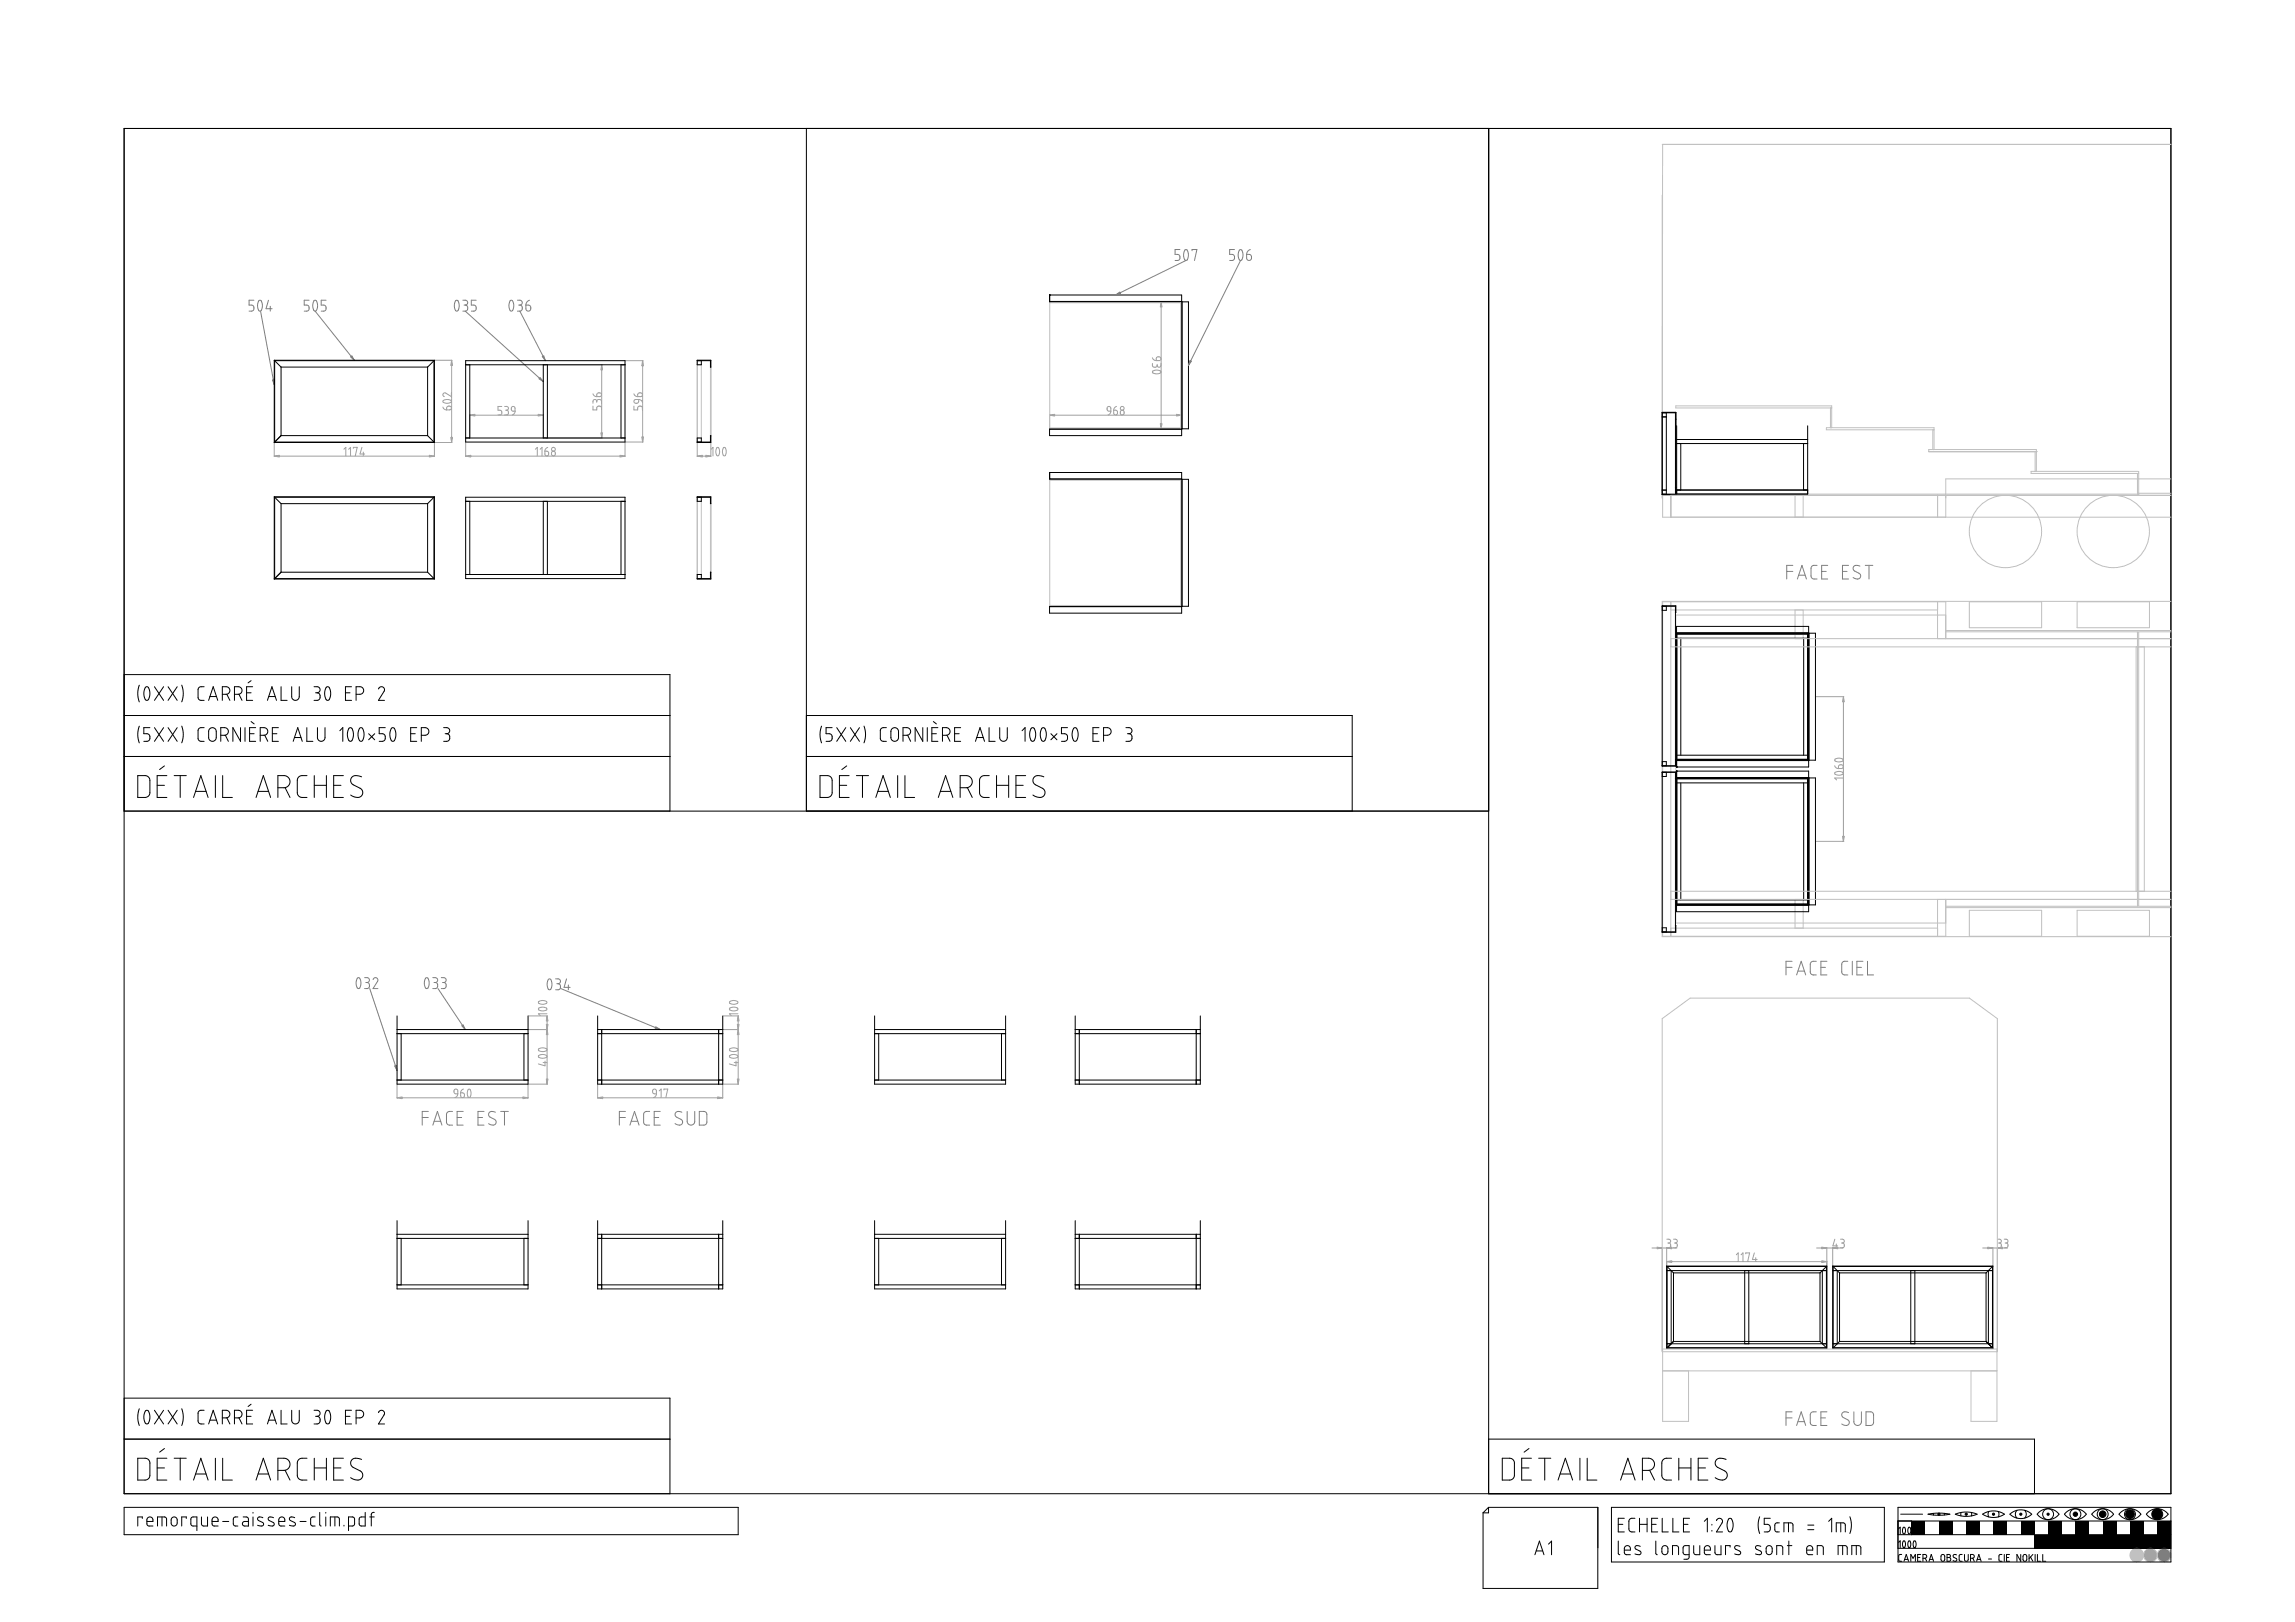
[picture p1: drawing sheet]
<svg xmlns="http://www.w3.org/2000/svg" width="841mm" height="594mm" viewBox="0 0 841 594" stroke-linecap="round" stroke-linejoin="round" font-family="sans-serif">
<g fill="none" stroke="#000" stroke-width=".37">
<path d="M45.5 47.1h750v500h-750zM295.5 47.1v250M545.5 47.1v500M384.6 108.1h.1M384.6 110.6h.1M384.6 108.1h48.4v51.5h-48.4v-2.5h50.9v-46.5h-50.9zM384.6 110.4h48.4M433.2 110.6v46.5M100.5 132h58.7M100.5 132l2.5 2.5M100.5 132v30.1M100.6 132.1h58.4v29.8h-58.4z"/>
<path d="M103 134.5v25.1M103 134.5h53.7M156.7 134.5v25.1M159.2 132l-2.5 2.5M159.2 132v30.1M170.6 132.1h58.4v29.8h-58.4zM170.6 133.6h58.4M172.1 133.6v26.8M199.1 133.6v26.8M200.6 133.6v26.8M227.6 133.6v26.8M255.5 132.1h4.8l.2 2.4v-2.5h-5v1.6h1.5v-1.5"/>
<path d="M103 159.6l-2.5 2.5M103 159.6h53.7M156.7 159.6l2.5 2.5M384.6 157.2h48.4M609.1 151h5v30.1h-5zM609.1 151.2h4.9v29.8h-4.9M609.1 152.7h1.5M610.6 151.2v29.8M614 153.5h.1M614.4 156v25h48v-25M100.5 162.1h58.7M170.6 160.4h58.4"/>
<path d="M255.5 161.9h4.8l.2-2.3v2.5h-5v-1.7h1.5v1.5M384.6 173.1h.1M384.6 175.6h.1M384.6 173.1h48.4v51.5h-48.4v-2.5h50.9v-46.5h-50.9zM384.6 175.4h48.4M433.2 175.6v46.5M609.1 179.5h1.5M614 178.6h.1M614.4 179.5h48M614.4 161h48M614.4 162.5h48M615.9 162.5v17"/>
<path d="M660.9 162.5v17M100.5 182v30.1M100.5 182h58.7M100.5 182l2.5 2.5M100.6 182.1h58.4v29.8h-58.4zM103 184.5v25.1M103 184.5h53.7M156.7 184.5v25.1M159.2 182v30.1M159.2 182l-2.5 2.5M170.6 182.1h58.4v29.8h-58.4zM170.6 183.6h58.4"/>
<path d="M172.1 183.6v26.8M199.1 183.6v26.8M200.6 183.6v26.8M227.6 183.6v26.8M255.5 182.1h4.8l.2 2.4v-2.5h-5v1.6h1.5v-1.5M100.5 212.1h58.7M103 209.6l-2.5 2.5M103 209.6h53.7M156.7 209.6l2.5 2.5M170.6 210.4h58.4M255.5 211.9h4.8l.2-2.3v2.5h-5v-1.7h1.5v1.5M384.6 222.2h48.4"/>
<path d="M609.1 222h4.9v58.5h-4.9M610.6 222v1.5h-1.5M614 224.4l.1-2.5h-5v58.7h5l-.1-2.5M614.4 229.4h48.4v51.5h-48.4v-2.5h50.9v-46.5h-50.9zM614.4 232.2h48.1v46h-48.1zM614.4 231.8h48.4M614.5 232.2v46M614.5 232.2h48M614.5 233.7h48M615.9 233.7v42.9M661 233.7v42.9M662.5 232.2v46"/>
<path d="M662.9 231.9v46.5M45.5 247.1h200v50M51.1 251l-.6 2.8 .6 3.3M53.3 251.8l.4-.3 .7 .3 .5 1.6-.2 2.1-.3 .7-.5 .3-.7-.3-.5-1.7 .1-1.4zM56.6 251.5l3.3 5M59.9 251.5l-3.3 5M61.6 251.5l3.3 5M64.9 251.5l-3.3 5M66.6 251l.6 2.7-.6 3.4M74.8 251.5l-1.5 .1-.7 .9 .1 3.4 .6 .6h1.5M76.5 256.5l1.6-5 1.7 5M76.9 255.1h2.4"/>
<path d="M81.5 254.3h1.5l.8-.4 .4-1.1-.4-1-.7-.3h-1.6v5M83.1 254.3l1.1 2.2M85.9 254.3h1.5l.9-.4 .4-1.1-.5-1-.7-.3h-1.6v5M87.6 254.3l1.1 2.2M90.4 253.7h1.6M92 249.3l-1.1 .8M92.6 251.5h-2.2v5h2.2M98 256.5l1.7-5 1.6 5M98.4 255.1h2.5M103 251.5v5h2.2M106.9 251.5v4l.5 .7 .8 .3 .9-.2 .5-.8 .1-4M115.1 251.5l1.4 .1 .7 .5-.1 1.2-.9 .4"/>
<path d="M115.6 253.7h.6M116.2 253.7l.6 .2 .4 .6 .1 1.2-.7 .8h-1.5M119.5 251.8l.4-.3 .7 .2 .6 1.7-.3 2.1-.4 .8-.3 .2-.7-.3-.5-1.4v-1.4zM126.6 253.7h1.7M128.8 251.5h-2.2v5h2.2M130.5 254.3h1.6l.8-.4 .4-1.2-.5-.8-.7-.4h-1.6v5M138.7 252.3l.4-.5 .5-.3 .7 .2 .5 .4v.9l-2.1 3.5h2.2M45.5 277.1h200M45.5 262.1h200M51.1 266l-.6 2.8 .6 3.3M54.9 266.5h-2.2v2.2l1.6 .1 .6 .9v1l-.4 .6-1.8 .2M56.6 266.5l3.3 5"/>
<path d="M59.9 266.5l-3.3 5M61.6 266.5l3.3 5M64.9 266.5l-3.3 5M66.6 266l.6 2.8-.6 3.3M74.8 266.5l-1.5 .1-.7 .8v3.4l.8 .7h1.4M76.9 266.9l1.2-.4 .6 .3 .5 .7v2.9l-.3 .7-.6 .4-.9-.1-.9-.8v-2.7zM80.9 269.3h1.6l.7-.4 .5-.9-.3-1-.9-.5h-1.6v5M82.6 269.3l1.1 2.2M88.1 266.5v5l-2.8-5v5M89.8 266.5v5M91.5 268.7h1.6M92 264.3l1.1 .8"/>
<path d="M93.7 266.5h-2.2v5h2.2M95.4 269.3h1.7l.7-.4 .3-.8-.3-1.1-.8-.5h-1.6v5M97 269.3l1.1 2.2M99.8 268.7h1.7M102 266.5h-2.2v5h2.2M107.4 271.5l1.7-5 1.7 5M107.9 270.1h2.4M112.4 266.5v5h2.3M116.3 266.5l.1 4.1 .5 .6 .8 .3 .9-.3 .5-.7v-4M124.5 267.6l1.1-1.1v5M127.8 266.8l.6-.3 .6 .3 .5 1.7-.3 2.2-.3 .6-.5 .2-.6-.4-.5-1.4 .1-1.6zM131.7 266.8l.6-.3 .6 .3 .5 1.7-.2 2-.4 .8-.5 .2-.6-.4-.5-1.6 .1-1.3z"/>
<path d="M135.1 268.7l2.2 2.3M137.3 268.7l-2.2 2.3M141.2 266.5h-2.2v2.2l1.5 .1 .7 .9-.1 1-.3 .6-1.8 .2M143.4 266.8l.5-.3 .6 .3 .6 1.7-.3 2.1-.3 .7-.5 .2-.6-.3-.5-1.4v-1.4zM150.5 268.7h1.7M152.7 266.5h-2.2v5h2.2M154.4 269.3h1.7l.7-.4 .4-.8-.4-1.1-.8-.5h-1.6v5M162.6 266.5l1.4 .1 .7 .6-.2 1.2-.8 .3M163.1 268.7h.6M163.7 268.7l.9 .5 .1 1.6-.6 .6-1.5 .1M295.5 277.1h200M295.5 262.1h200v35"/>
<path d="M301.1 266l-.6 2.7 .6 3.4M304.9 266.5h-2.2v2.2l1.6 .1 .6 .9v1l-.4 .6-1.8 .2M306.6 266.5l3.3 5M309.9 266.5l-3.3 5M311.6 266.5l3.4 5M315 266.5l-3.4 5M316.6 266l.6 2.8-.6 3.3M324.8 266.5l-1.5 .1-.7 .8 .1 3.4 .7 .7h1.4M326.8 267l1.3-.5 .7 .3 .4 .7v2.9l-.3 .7-.6 .3h-.9l-.9-.8v-2.7zM330.9 269.3h1.6l.7-.4 .5-.9-.3-1-.8-.5h-1.7v5M332.6 269.3l1.1 2.2M338.2 266.5v5l-2.8-5v5"/>
<path d="M339.8 266.5v5M341.5 268.7h1.7M342 264.3l1.2 .8M343.7 266.5h-2.2v5h2.2M345.4 269.3h1.7l.7-.4 .3-.8-.3-1.1-.8-.5h-1.6v5M347 269.3l1.1 2.2M349.8 268.7h1.7M352 266.5h-2.2v5h2.2M357.5 271.5l1.6-5 1.7 5M357.9 270.1h2.4M362.5 266.5v5h2.2M366.4 266.5v4.1l.5 .6 .8 .3 .9-.3 .4-.6 .1-4.1"/>
<path d="M374.5 267.6l1.1-1.1v5M377.9 266.8l.5-.3 .6 .3 .5 1.7-.2 2.1-.4 .7-.4 .2-.6-.3-.5-1.4v-1.4zM381.8 266.8l.5-.3 .4 .1 .7 1.7-.2 2.2-.4 .8-.4 .2-.6-.2-.6-1.7 .1-1.5zM385.1 268.7l2.2 2.3M387.3 268.7l-2.2 2.3M391.2 266.5h-2.2v2.2l1.5 .1 .7 .9v1l-.4 .6-1.8 .2M393.4 266.8l.6-.3 .5 .3 .6 1.7-.3 2.1-.3 .7-.5 .2-.6-.4-.5-1.6 .1-1.4zM400.5 268.7h1.7M402.7 266.5h-2.2v5h2.2M404.4 269.3h1.7l.7-.4 .4-.8-.4-1.1-.8-.5h-1.6v5M412.6 266.5l1.4 .1 .7 .6-.1 1.1-.9 .4M413.2 268.7h.5"/>
<path d="M413.7 268.7l1 .5 .1 1.6-.7 .6-1.5 .1M609.1 279h1.5v1.5M614.4 278.4h.1M614.4 278.6h48.4M614.5 278.1h48M614.5 276.6h48M45.5 297.1h500M50.5 284.1l3.2 .1 1.1 1.1 .1 5.2-.3 .9-.8 .6-3.3 .1zM57.6 287.6h2.7M60.3 280.5l-1.8 1.4M61.2 284.1h-3.6v8h3.6M63.8 284.1h4.5"/>
<path d="M66 284.1v8M70.9 292.1l2.7-8 2.7 8M71.7 289.9h3.8M78.9 284.1v8M81.6 284.1v8h3.6M93.8 292.1l2.7-8 2.7 8M94.6 289.9h3.8M101.8 288.5h2.6l1.3-.7 .6-1.6-.7-1.6-1.3-.5h-2.5v8M104.5 288.5l1.8 3.6M112.5 284.1l-2.5 .1-.7 .6-.4 .8 .2 5.4 1.1 1 2.3 .1M115.2 287.6h4.4M115.2 284.1v8"/>
<path d="M119.6 284.1v8M122.3 287.6h2.6M125.8 284.1h-3.5v8h3.5M132.5 284.5l-1.4-.4-1.4 .1-.9 .6-.3 1.3 .6 1.1 3.5 2 .3 1.2-.3 1-.8 .6-.8 .1-1.4-.3-1.1-.6M300.5 284.1l3.3 .1 1.1 1.1v5.2l-.3 .9-.8 .6-3.3 .1zM307.6 287.6h2.7M310.3 280.5l-1.8 1.4M311.2 284.1h-3.6v8h3.6M313.8 284.1h4.5M316.1 284.1v8M321 292.1l2.6-8 2.7 8M321.7 289.9h3.8"/>
<path d="M329 284.1v8M331.6 284.1v8h3.6M343.9 292.1l2.6-8 2.7 8M344.6 289.9h3.8M351.9 288.5h2.5l1.3-.7 .6-1.6-.7-1.6-1.3-.5h-2.4v8M354.5 288.5l1.8 3.6M362.5 284.1l-2.3 .1-.9 .6-.3 .8 .1 5.4 1.1 1 2.3 .1M365.2 287.6h4.4M365.2 284.1v8M369.6 284.1v8M372.3 287.6h2.7M375.9 284.1h-3.6v8h3.6"/>
<path d="M382.5 284.5l-1.4-.4-1.4 .1-.8 .6-.4 1.3 .7 1.1 3.4 2 .4 1.1-.4 1.1-.8 .6-.8 .1-1.2-.2-1.3-.7M609.1 282.9h4.9v58.4h-4.9M610.6 282.9v1.5h-1.5M614 285.2l.1-2.5h-5v58.8h5l-.1-2.5M614.4 282.4h.1M614.4 284.9h.1M614.4 280.9h.1M614.4 285.2h48.1v46h-48.1zM614.4 282.4h48.4v51.5h-48.4v-2.5h50.9v-46.5h-50.9zM614.4 284.8h48.4M614.5 285.2v46M614.5 286.7h48"/>
<path d="M615.9 286.7v42.9M661 286.7v42.9M662.5 285.2v46M662.9 284.9v46.5M609.1 339.8h1.5v1.5M614.4 331.6h48.4M614.5 331.1h48M614.5 329.6h48M145.5 372.1v25h48v-25M145.5 377.1h48M145.5 378.6h48M147 378.6v17"/>
<path d="M192 378.6v17M219 372.1v25h45.9v-25M219 377.1h45.9M219 378.6h45.9M220.5 377.1v20M263.4 377.1v20M320.5 372.1v25h48v-25M320.5 377.1h48M320.5 378.6h48M322 378.6v17M367 378.6v17M394 372.1v25h45.9v-25"/>
<path d="M394 377.1h45.9M394 378.6h45.9M395.5 377.1v20M438.4 377.1v20M145.5 395.6h48M219 395.6h45.9M320.5 395.6h48M394 395.6h45.9M145.5 447.1v25h48v-25M145.5 452.1h48M145.5 453.6h48M147 453.6v17"/>
<path d="M192 453.6v17M219 447.1v25h45.9v-25M219 452.1h45.9M219 453.6h45.9M220.5 452.1v20M263.4 452.1v20M320.5 447.1v25h48v-25M320.5 452.1h48M320.5 453.6h48M322 453.6v17M367 453.6v17M394 447.1v25h45.9v-25"/>
<path d="M394 452.1h45.9M394 453.6h45.9M395.5 452.1v20M438.4 452.1v20M145.5 470.6h48M219 470.6h45.9M320.5 470.6h48M394 470.6h45.9M610.8 463.7h58.7M610.8 463.7l2.5 2.5M610.8 463.7v30.1M610.9 463.9h58.4v29.8h-58.4z"/>
<path d="M610.9 465.4h58.4M612.4 465.4v26.8M613.3 466.2h53.7M613.3 466.2v25.1M639.4 465.4v26.8M640.9 465.4v26.8M667 466.2v25.1M667.8 465.4v26.8M669.5 463.7l-2.5 2.5M669.5 463.7v30.1M671.6 463.7h58.7M671.6 463.7l2.5 2.5"/>
<path d="M671.6 463.7v30.1M671.8 463.9h58.4v29.8h-58.4zM671.8 465.4h58.4M673.3 465.4v26.8M674.1 466.2h53.7M674.1 466.2v25.1M700.2 465.4v26.8M701.7 465.4v26.8M727.8 466.2v25.1M728.7 465.4v26.8M730.3 463.7l-2.5 2.5M730.3 463.7v30.1"/>
<path d="M610.8 493.8h58.7M610.9 492.2h58.4M613.3 491.3h53.7M613.3 491.3l-2.5 2.5M667 491.3l2.5 2.5M671.6 493.8h58.7M671.8 492.2h58.4M674.1 491.3l-2.5 2.5M674.1 491.3h53.7M727.8 491.3l2.5 2.5M45.5 512.1h200v35M51.1 516l-.6 2.8 .6 3.3"/>
<path d="M53.3 516.8l.6-.3 .5 .3 .5 1.7-.2 2-.3 .8-.6 .2-.6-.4-.5-1.6 .1-1.4zM56.6 516.5l3.3 5M59.9 516.5l-3.3 5M61.6 516.5l3.3 5M64.9 516.5l-3.3 5M66.6 516l.6 2.8-.6 3.3M74.8 516.5l-1.5 .1-.7 .9v3.3l.8 .7h1.4M81.5 519.3h1.7l.7-.5 .3-1-.5-1-2.2-.3v5M83.1 519.3l1.1 2.2M85.9 519.3h1.7l.8-.5 .3-1-.6-1-2.2-.3v5M87.6 519.3l1.1 2.2M90.4 518.8h1.6"/>
<path d="M92 514.3l-1.1 .9M92.6 516.5h-2.2v5h2.2M103 516.5v5h2.2M106.9 516.5v4l.5 .8 .8 .2 1-.3 .4-.6 .1-4.1M115.1 516.5l1.4 .1 .7 .6-.1 1.1-.9 .5M115.6 518.8h.6M116.2 518.8l.7 .2 .3 .5v1.3l-.7 .7h-1.4M119.6 516.7l.5-.2 .5 .2 .6 1.9-.4 2.2-.7 .7-.6-.2-.5-1.8 .1-1.5zM126.6 518.8h1.7M128.8 516.5h-2.2v5h2.2M130.5 519.3h1.6l.7-.3 .5-.9-.3-1.1-.9-.4-1.6-.1v5M138.7 517.4l.4-.6 .6-.3 1.1 .6v1l-2.1 3.4h2.2"/>
<path d="M45.5 527.1h200M50.5 534.1l3.2 .1 1.1 1.1 .1 5.2-.3 .9-.8 .6-3.3 .1zM57.6 537.7h2.7M60.3 530.5l-1.8 1.4M61.2 534.1h-3.6v8h3.6M63.8 534.1h4.5M66 534.1v8M71.7 539.9h3.8M76.5 521.5l1.6-5 1.7 5M76.9 520.1h2.4M78.9 534.1v8M81.6 534.1v8h3.6"/>
<path d="M94.6 539.9h3.8M98 521.5l1.7-5 1.6 5M98.4 520.1h2.5M101.8 538.5h2.6l1.3-.7 .6-1.6-.7-1.5-1.3-.6h-2.5v8M104.5 538.5l1.8 3.6M112.5 534.1l-2.5 .1-.7 .6-.4 .9 .2 5.4 1.1 .9 2.3 .1M115.2 534.1v8M115.2 537.7h4.4M119.6 534.1v8M122.3 537.7h2.6M125.8 534.1h-3.5v8h3.5M132.5 534.5l-1.4-.4-1.4 .1-.9 .6-.3 1.3 .6 1.2 3.5 1.9 .3 1-.2 1-.4 .5-1 .4-1.3-.1-1.5-.8"/>
<path d="M545.5 527.1h200.1v20M550.5 534.1l3.3 .1 1.1 1.1 .1 5.2-.5 1-.7 .5-3.3 .1zM557.6 537.7h2.7M560.3 530.5l-1.8 1.4M561.2 534.1h-3.6v8h3.6M563.9 534.1h4.4M566.1 534.1v8M571.7 539.9h3.9M579 534.1v8M581.6 534.1v8h3.6M594.6 539.9h3.9M601.9 538.5h2.5l1.1-.5 .6-.8 .2-.8-.6-1.6-1.1-.7h-2.7v8"/>
<path d="M604.5 538.5l1.8 3.6M612.5 534.1l-2.5 .1-.7 .6-.3 .8 .1 5.5 1.1 .9 2.3 .1M615.2 537.7h4.5M615.2 534.1v8M619.7 534.1v8M622.3 537.7h2.7M625.9 534.1h-3.6v8h3.6M632.5 534.5l-1.4-.4-1.4 .1-.8 .6-.4 1.3 .7 1.2 3.4 1.9 .4 1.1-.3 .9-.5 .6-.9 .3-1.5-.2-1.3-.7M70.9 542.1l2.7-8 2.7 8M93.8 542.1l2.7-8 2.7 8M571 542.1l2.6-8 2.7 8M593.9 542.1l2.6-8 2.7 8"/>
</g>
<g fill="none" stroke="#808080" stroke-width=".37">
<path d="M432.4 91.4h-1.8v1.8h1.2l.6 .7v.9l-.4 .4-1.4 .2M434.2 91.5l.8 .1 .5 1.3-.2 1.7-.6 .8-.5-.2-.4-1.2v-1.3zM434.6 95.4l-25.8 12.7M436.8 91.8v-.4h1.8l-.9 4M452.4 91.4h-1.8v1.8h1.2l.6 .7v.9l-.4 .4-1.4 .2M454.2 91.5l.8 .1 .5 1.3-.2 1.7-.6 .8-.5-.2-.4-1.2v-1.4zM454.6 95.4l-19.1 38.4M456.8 93.2h1.3l.4 .4 .1 1-.3 .6-.7 .2-.5-.3zM458.2 91.4l-1 .7-.4 1.1M93 110h-1.7v1.7l1.2 .1 .5 .7-.3 1.3-1.4 .2M94.8 110.2l.8-.1 .5 1.4-.1 1.5-.6 1-.6-.2-.4-1.4v-1.2zM95.5 114l5 26.9"/>
<path d="M98.4 110l-.9 3.1h2.2M99 112.2v1.8M113.3 110h-1.8v1.7l1.2 .1 .6 .7-.3 1.2-1.5 .3M115 110.2l.9-.1 .5 1.3-.2 1.8-.6 .8-.6-.3-.4-1.2 .1-1.3zM115.5 114l14.3 18M119.5 110h-1.8v1.7l1.2 .1 .6 .7-.3 1.2-1.5 .3M166.9 110.2l.4-.2 .5 .1 .5 1.4-.2 1.7-.6 .8-.5-.2-.5-1.4zM169.6 110h1.2l.5 .5-.1 .8-.7 .4M169.6 114h.9M170.1 111.7h.4M170.5 111.7l.6 .3 .3 .5-.2 1.1-.7 .4M170.5 114l28.6 25.8"/>
<path d="M174.5 110h-1.8v1.7l1.2 .1 .6 .7-.3 1.2-1.5 .3M186.9 110.2l.4-.2 .5 .1 .5 1.4-.2 1.7-.6 .8-.5-.2-.5-1.4zM189.6 110h1.2l.5 .5-.1 .8-.7 .4M189.6 114h.9M190.1 111.7h.4M190.5 111.7l.7 .3 .2 .5-.2 1.1-.7 .4M190.5 114l9.4 18.1M192.7 111.7h1l.6 .3 .2 1.2-.3 .5-.7 .3-.6-.4zM194.1 110l-1.1 .7-.3 1M654.8 209.3h2.2M657 207.1h-2.2v5M658.7 212.1l1.6-5 1.7 5"/>
<path d="M659.1 210.7h2.4M665.9 207.1h-1.5l-.7 1 .1 3.5 .8 .5h1.3M667.6 209.3h1.6M669.8 207.1h-2.2v5h2.2M675.2 209.3h1.7M677.4 207.1h-2.2v5h2.2M681.6 207.3l-1.8-.2-.6 .6-.1 .7 .4 .7 2.2 1.3v1.1l-.5 .5-.7 .1-1.4-.6M683.5 207.1h2.8M684.9 207.1v5M131 358.2l.5-.1 .3 .2 .4 1.3-.1 1.6-.6 .9-.6-.2-.4-1.2 .1-1.5zM133.6 358.1h1.2l.5 .5-.1 1-.7 .3M134 359.9h.5"/>
<path d="M134.5 359.9l.8 .5v1.1l-.5 .5-1.2 .1M136.7 358.8l.8-.7 .9 .5 .1 .7-1.8 2.8h1.8M156 358.2l.5-.1 .3 .2 .4 1.3v1.4l-.7 1.1-.6-.2-.4-1.4 .1-1.1zM158.6 358.1h1.1l.6 .4v.8l-.8 .6M159 359.9h.5M159.5 359.9l.8 .4v1.3l-.5 .4-1.2 .1M161.7 358.1h1.1l.6 .4v.8l-.8 .6M162.2 359.9h.4M162.6 359.9l.8 .4v1.3l-.5 .4-1.2 .1M200.9 358.8l.8-.2 .5 1.3-.1 1.8-.6 .8-.6-.2-.4-1.2 .1-1.4zM203.6 358.5l1.2 .1 .5 .4v.8l-.8 .5M207.6 358.5l-.9 3.1h2.2"/>
<path d="M654.5 354.3h2.2M656.7 352.1h-2.2v5M658.4 357.1l1.7-5 1.6 5M658.9 355.7h2.3M665.6 352.1h-1.5l-.7 1 .1 3.4 .6 .5 1.5 .1M667.3 354.3h1.7M669.5 352.1h-2.2v5h2.2M677.1 352.1h-1.5l-.7 .9 .1 3.5 .6 .5 1.5 .1M678.8 352.1v5M680.5 354.3h1.6M682.7 352.1h-2.2v5h2.2M684.4 352.1v5h2.2"/>
<path d="M135.5 362.1l10 30M160.5 362.1l10 15M204 360.3h.5M204.5 360.3l.8 .5v1.2l-.6 .5h-1.1M205.5 362.1l36.4 15M208.3 360.7v1.8M154.7 409.3h2.3M157 407.1h-2.3v5M158.6 412.1l1.7-5 1.6 5M159.1 410.7h2.4M165.8 407.1h-1.4l-.8 1 .2 3.4 .6 .6h1.4M167.5 409.3h1.7"/>
<path d="M169.7 407.1h-2.2v5h2.2M175.2 409.3h1.6M177.4 407.1h-2.2v5h2.2M181.5 407.4l-1.7-.3-.6 .5-.2 .8 .6 .8 1.9 1 .3 .6-.1 .7-1 .6-1.7-.6M183.5 407.1h2.8M184.9 407.1v5M227 409.3h2.2M229.2 407.1h-2.2v5M230.8 412.1l1.7-5 1.7 5M231.3 410.7h2.4M238.1 407.1h-1.5l-.7 .9v3.4l.8 .7h1.4M239.7 409.3h1.7"/>
<path d="M242 407.1h-2.3v5h2.3M249.9 407.4l-1.8-.3-.5 .4-.2 .8 .4 .8 2.1 1.2 .1 1.2-1 .6-1.6-.6M251.8 407.1l.1 4 .4 .7 .9 .3 .9-.3 .4-.6 .1-4.1M256.3 407.1h2l.7 .7v3.3l-.7 .9-2 .1zM654.5 519.3h2.2M656.7 517.1h-2.2v5M665.6 517.1l-1.5 .1-.7 .9 .2 3.5 .7 .5h1.3M667.3 519.3h1.7M669.5 517.1h-2.2v5h2.2M677.4 517.4l-1.7-.3-.6 .5-.2 .8 .5 .7 2 1.1 .3 .7-.2 .6-.8 .6-1.8-.6M679.4 517.1v4.1l.4 .6 .8 .3 .9-.2 .6-.7v-4.1M683.8 517.1h1.9l.8 .6 .1 3.4-.8 .9-2 .1z"/>
<path d="M658.4 522.1l1.7-5 1.6 5M658.9 520.7h2.3"/>
</g>
<g fill="#808080" stroke="#808080" stroke-width=".37">
<path d="M99.8 139.1l.7-.1v1.9z"/>
<path d="M197.9 138.3l1.2 1.5-1.6-1.1z"/>
<path d="M198.7 130.6l.6-.3 .6 1.8z"/>
<path d="M128.4 130.7l.5-.4 .9 1.7z"/>
<path d="M144.6 390.4l.6-.2 .3 1.9z"/>
<path d="M169.2 375.7l.5-.4 .8 1.8z"/>
<path d="M240.3 376.1l1.6 1-1.8-.4z"/>
<path d="M436.1 132l.5 .3-1.1 1.5z"/>
<path d="M408.8 108.1l1.6-1.1 .2 .5z"/>
</g>
<g fill="none" stroke="#a0a0a4" stroke-width=".37">
<path d="M425.4 110.6h7.4M425.5 110.6v46.5M433 110.8v41.4M159.4 132h6.3M165.5 132v30.1M200.9 133.6h19.8M220.5 133.6v26.8M229.3 132.1h6.4M235.5 132.1v29.8M422.3 131l.5 .7 .9 .4M422.3 133.1v.9l.5 .5h.9l.4-.7M422.4 136l1.7-.4 1.1 .3 .2 .4-.6 .5-1.2 .1-1.1-.3z"/>
<path d="M423.8 131l1.1-.3 .5 .3v.6l-.5 .5h-1.2zM424.1 133.5v.3M425.4 133.1v.9l-.3 .4h-.8l-.2-.6M162.3 149.1l.6 .8 .8 .2M162.4 146.7l1.8-.4 .9 .3 .3 .5-.5 .4-1.3 .2-1.2-.4zM163.8 149l.4-.2h.9l.3 .4-.1 .6-.5 .3h-1.1zM165.4 143.9v1.4l-2.1-1.4-.7 .1-.3 .7 .5 .6M172.1 152.1h27M172.1 151.9v8.3M183.9 148.9h-1.4v1.3l.9 .1 .5 .6-.3 1-1.1 .1M184.9 148.9h.9l.5 .4-.1 .7-.6 .2M185.3 150.2h.3"/>
<path d="M185.6 150.2l.7 .5v.9l-.5 .4h-.9M187.5 149.1l.4-.2 .7 .2 .1 1.5-1.2-.2zM188.7 150.6l-.2 .9-.8 .5M199.1 151.9v8.3M217.3 148.7v1.4h1.4l.1-1 .6-.4 .9 .3 .1 1.1M217.3 144.2l.5 .8 .9 .3M218.7 147l-.3-.6h-.8l-.3 .5v.8M218.7 147l.4-.6h.9l.4 .4v.9M218.7 147v.4M218.8 144.2l.5-.3h.7l.4 .4v.5l-.5 .4-1.2 .1zM232.3 148.7v1.4h1.4v-.9l.7-.5 .9 .4 .1 1M232.3 144.2l.5 .8 .9 .3"/>
<path d="M232.5 146.5l1.5-.2v1l-.5 .4-.9-.1-.3-.4zM233.9 144.1l1.2-.1 .3 .4-.1 .6-.4 .3h-1.2zM234 146.3l.9 .3 .5 .8M384.6 152.1h48.4M384.6 151.9v4.9M405.8 149.1l.7-.2 .4 .2 .2 1.5-1.3-.3zM407.1 150.6l-.3 .9-.8 .5M408.1 150.2l1.2 .3 .2 .9-.2 .4-.6 .2-.4-.3zM409.2 148.9l-.8 .5-.3 .8M410.7 150.5l.6-.3 .5 .3 .1 .9-.3 .5-.5 .1-.4-.3zM425.4 157.1h7.4M100.5 167.1h58.7"/>
<path d="M100.5 162.3v4.9M126 164.5l.7-.6v3.1M127.8 164.5l.7-.6v3.1M129.5 164.2v-.3h1.4l-.7 3.1M132.6 163.9l-.7 2.4h1.8M133.1 165.6v1.4M159.2 162.3v4.9M159.4 162.1h6.3M170.6 167.1h58.4M170.6 162.2v5M196.2 164.5l.7-.6v3.1M198 164.5l.6-.6v3.1"/>
<path d="M199.7 165.2l1.2 .3 .2 .9-.3 .5-.5 .1-.5-.3zM200.7 163.9l-.7 .4-.3 .9M200.9 160.4h19.8M202.4 165.4l.6-.1 .4 .3 .1 .8-.3 .5-.6 .1-.4-.4zM229 162.2v5M229.3 161.9h6.4M255.5 167.1h5M255.5 162.3v4.9M260.5 162.3v4.9M260.6 164.5l.7-.6v3.1M262.7 164l.6-.1 .4 1.2-.1 1.2-.5 .7-.4-.2-.4-1zM265.2 163.9l.6 .1 .3 1.1-.1 1.2-.5 .7-.4-.2-.3-1.1z"/>
<path d="M665.5 255.2h10.2M675.5 255.2v53M672.4 278.1l1.8-.4 1.1 .3 .1 .5-.6 .4-1.2 .2-1.1-.4zM672.3 280.5l.5 .7 .9 .3M672.4 282.9l1.8-.3 1.1 .3 .1 .4-.5 .5-1.4 .1-1-.3zM673.9 280.4l1.1-.3 .4 .5v.5l-.4 .4h-1.3zM675.5 285h-3.2l.7 .7M665.5 308.2h10.2M193.8 377.1h6.9M193.8 372.1h6.9M197.4 366.9l1.8-.4 1.1 .3 .1 .4-.6 .5-1.4 .1-.9-.3zM197.4 369.3l1.8-.4 1.1 .3 .1 .4-.7 .5-1.2 .1-1.1-.3z"/>
<path d="M200.4 371.3h-3.1l.7 .7M200.5 372.1v25M265.1 377.1h5.6M265.1 372.1h5.6M267.4 366.9l1.8-.4 1.1 .3 .1 .4-.6 .5-1.4 .1-.9-.3zM267.5 369.2l1.8-.3 1 .4 .1 .4-.7 .5h-1.2l-1.1-.4zM270.4 371.3h-3.1l.7 .7M270.5 372.1v25M145.5 397.3v4.9M166.6 399l.6-.1 .4 .2 .2 1.5-1.3-.3-.1-.8zM169.8 398.9l-.7 .5-.3 .9M171.6 399.1l.7-.1 .3 1.1-.1 1.2-.5 .7-.4-.1-.3-1z"/>
<path d="M193.5 397.3v4.9M193.8 397.1h6.9M197.4 384.2l1.8-.4 1.1 .3 .1 .4-.6 .5-1.2 .2-1.1-.4zM197.4 386.6l1.8-.4 1.1 .4 .1 .4-.6 .5-1.2 .1-1.1-.3zM199 389.2h1.4M199.7 388.6v1.8l-2.4-.7M219 397.3v4.9M239.3 399.1l.7-.2 .4 .2 .1 1.5-1.2-.3zM241.6 399.6l.7-.7v3.1M243.3 399.2v-.3h1.4l-.7 3.1M264.9 397.3v4.9M265.1 397.1h5.6"/>
<path d="M267.4 384.2l1.8-.4 1.1 .3 .1 .5-.8 .5-1 .1-1.1-.3zM267.5 386.5l1.8-.3 1 .4 .1 .4-.6 .5-1.3 .1-1.1-.5zM269 389.2h1.4M269.7 388.6v1.8l-2.4-.7M145.5 402.1h48M167.8 400.6l-.4 1-.7 .4M168.8 400.3l1.3 .3 .1 .7-.3 .5-.5 .2-.4-.3zM219 402.1h45.9M240.5 400.6l-.2 .8-.8 .6M605.4 457.1h9.1M609.1 456.9v37.9M610.8 456.9v36.7"/>
<path d="M610.8 453.9h1l.3 .3v.8l-.6 .3M611.2 455.3h.3M611.5 455.3l.6 .3 .1 .9-.4 .5h-1M613.3 453.9h.9l.4 .4-.1 .7-.5 .3M613.6 455.3h.4M614 455.3l.6 .3v.9l-.4 .5h-.9M636.3 459.6l.7-.7v3.1M638 459.6l.7-.7v3.1M639.8 459.2v-.3h1.4l-.7 3.1M642.9 458.9l-.7 2.4h1.7M665.7 457.1h9.7M669.5 456.9v36.7"/>
<path d="M671.6 456.9v36.7M672.4 453.9l-.7 2.4h1.7M672.9 455.6v1.4M674.5 453.9h.9l.4 .5-.1 .6-.5 .3M674.8 455.3h.4M675.2 455.3l.6 .3v1l-.4 .4h-.9M726.6 457.1h9.1M730.3 456.9v6.6M731.9 456.9v37.9M732 453.9h.9l.5 .5-.1 .6-.6 .3M732.4 455.3h.3M732.7 455.3l.7 .5v.8l-.4 .4h-1"/>
<path d="M734.5 453.9h.9l.4 .4v.6l-.7 .4M734.8 455.3h.3M735.1 455.3l.7 .3v.9l-.4 .5h-.9M610.8 462.1h58.7M643.4 460.6v1.4"/>
<circle cx="411.3" cy="149.6" r=".69"/>
<circle cx="202.8" cy="164.6" r=".69"/>
</g>
<g fill="#a0a0a4" stroke="#a0a0a4" stroke-width=".37">
<path d="M431.1 151.7l1.9 .4-1.9 .3z"/>
<path d="M384.6 152.1l1.9-.4v.7z"/>
<path d="M425.2 155.2h.6l-.3 1.9z"/>
<path d="M425.5 110.6l.3 1.8h-.6z"/>
<path d="M145.5 402.1l1.9-.3v.6z"/>
<path d="M191.6 401.8l1.9 .3-1.9 .3z"/>
<path d="M219 402.1l1.9-.3v.6z"/>
<path d="M263 401.8l1.9 .3-1.9 .3z"/>
<path d="M200.5 377.1l.3 1.8h-.6z"/>
<path d="M200.2 395.2h.6l-.3 1.9z"/>
<path d="M270.2 395.2h.6l-.3 1.9z"/>
<path d="M270.5 377.1l.3 1.8h-.6z"/>
<path d="M270.2 375.2h.6l-.3 1.9z"/>
<path d="M270.5 372.1l.3 1.9h-.6z"/>
<path d="M200.2 375.2h.6l-.3 1.9z"/>
<path d="M200.5 372.1l.3 1.9h-.6z"/>
<path d="M100.5 167.1l1.9-.3v.6z"/>
<path d="M157.3 166.8l1.9 .3-1.9 .3z"/>
<path d="M170.6 167.1l1.9-.3v.6z"/>
<path d="M227.2 166.8l1.8 .3-1.8 .3z"/>
<path d="M172.1 152.1l1.9-.4v.7z"/>
<path d="M197.2 151.7l1.9 .4-1.9 .3z"/>
<path d="M165.2 160.2h.6l-.3 1.9z"/>
<path d="M165.5 132l.3 1.8h-.6z"/>
<path d="M235.2 160h.6l-.3 1.9z"/>
<path d="M235.5 132.1l.3 1.9h-.6z"/>
<path d="M220.2 158.5h.6l-.3 1.9z"/>
<path d="M220.5 133.6l.3 1.9h-.6z"/>
<path d="M255.5 167.1l1.9-.3v.6z"/>
<path d="M258.6 166.8l1.9 .3-1.9 .3z"/>
<path d="M667.6 456.8l1.9 .3-1.9 .3z"/>
<path d="M671.6 457.1l1.9-.3v.6z"/>
<path d="M728.5 456.8l1.8 .3-1.8 .3z"/>
<path d="M731.9 457.1l1.9-.3v.6z"/>
<path d="M607.3 456.8l1.8 .3-1.8 .3z"/>
<path d="M610.8 457.1l1.8-.3v.6z"/>
<path d="M610.8 462.1l1.8-.3v.6z"/>
<path d="M667.6 461.8l1.9 .3-1.9 .3z"/>
<path d="M675.5 255.2l.4 1.8h-.7z"/>
<path d="M675.2 306.3h.7l-.4 1.9z"/>
</g>
<g fill="none" stroke="#c0c0c0" stroke-width=".37">
<path d="M609.1 52.9h186.4M609.3 52.9v136.5h186.2M609.1 71.4v111M384.7 110.9h48v45.8h-48zM255.5 132h5v30.1h-5zM255.5 133.6h1.5v26.8h-1.5M260.5 134.5v25.1M670.8 149.4v7.3M671.2 149.4h-57.1v-.7h57.1v8M708.3 157.4v7.3M708.7 157.4h-39.4v-.7h39.4v8M384.7 175.9h48v45.8h-48z"/>
<path d="M745.8 165.4v7.3M746.3 165.4h.1M746.3 165.4h-39.5v-.7h39.5v8M783.3 173.4v8M783.7 173.4h-39.4v-.7h39.4v8.7M795.5 175.4h-82.5v14M255.5 182h5v30.1h-5zM255.5 183.6h1.5v26.8h-1.5M260.5 184.5v25.1M609.3 181.4h186.2M612.3 181.4v8M657.8 181.4v8"/>
<path d="M660.8 181.4v8M710 181.4v8M783.3 181h-169.2v.4M783.7 180.7h11.8M612.3 220.4v122.5M612.3 236.9h183.2M612.3 233.9h183.2M612.3 223.4h97.7M657.8 223.4v10.5M660.8 223.4v10.5M710 220.4v13.5M713 233.9v-13.5h-103.7v122.5h103.7v-13.5"/>
<path d="M713 225.3h-98.9v112.8h98.9M713 231.4h70.3v100.5h-70.3M713 230.9h82.5M721.7 220.4h26.5v9.5h-26.5zM761.2 220.4h26.5v9.5h-26.5zM782.8 236.9v89.5M785.8 236.9v89.5M795.5 220.3h-186.4v122.8h186.4M795.5 231.4h-11.8v100.5h11.8M612.3 326.4h183.2M612.3 329.4h183.2M612.3 339.9h97.7"/>
<path d="M657.8 329.4v10.5M660.8 329.4v10.5M710 329.4v13.5M713 332.4h82.5M721.7 333.4h26.5v9.5h-26.5zM761.2 333.4h26.5v9.5h-26.5zM609.1 373.1l10.3-7.5h102.3l10.2 7.5v122h-122.8zM609.3 502.1h122.5M618.8 502.1v18.5h-9.5v-26.5h122.5v26.5h-9.5v-18.5"/>
<circle cx="734.9" cy="194.7" r="13.3"/>
<circle cx="774.4" cy="194.7" r="13.3"/>
</g>
<g fill="#000">
<path d="M700.5 557.1h5v5h-5z" fill-rule="evenodd"/>
<path d="M710.5 557.1h5v5h-5z" fill-rule="evenodd"/>
<path d="M720.5 557.1h5.1v5h-5.1z" fill-rule="evenodd"/>
<path d="M730.5 557.1h5v5h-5z" fill-rule="evenodd"/>
<path d="M740.5 557.1h5.1v5h-5.1z" fill-rule="evenodd"/>
<path d="M745.6 562.1h49.9v5h-49.9z" fill-rule="evenodd"/>
<path d="M750.5 557.1h5v5h-5z" fill-rule="evenodd"/>
<path d="M760.5 557.1h5.1v5h-5.1z" fill-rule="evenodd"/>
<path d="M770.6 557.1h4.9v5h-4.9z" fill-rule="evenodd"/>
<path d="M780.5 557.1h5v5h-5z" fill-rule="evenodd"/>
<path d="M790.6 557.1h4.9v5h-4.9z" fill-rule="evenodd"/>
</g>
<circle cx="783" cy="569.6" r="2.5" fill="#c0c0c0"/>
<circle cx="793" cy="569.6" r="2.5" fill="#808080"/>
<circle cx="788" cy="569.6" r="2.5" fill="#a0a0a4"/>
<path d="M788.5 554.6a2 2 0 0 1 4 0 2 2 0 0 1-4 0zM778.9 554.6a1.6 1.6 0 0 1 3.2 0 1.6 1.6 0 0 1-3.2 0zM769.3 554.6a1.2 1.2 0 0 1 2.4 0 1.2 1.2 0 0 1-2.4 0zM759.7 554.6a.8 .8 0 0 1 1.6 0 .8 .8 0 0 1-1.6 0zM750.1 554.6a.4 .4 0 0 1 .8 0 .4 .4 0 0 1-.8 0zM730.1 554.6a.4 .4 0 0 1 .8 0 .4 .4 0 0 1-.8 0zM720.1 554.6a.4 .4 0 0 1 .8 0 .4 .4 0 0 1-.8 0zM740.1 554.6a.4 .4 0 0 1 .8 0 .4 .4 0 0 1-.8 0zM710.1 554.6a.4 .4 0 0 1 .8 0 .4 .4 0 0 1-.8 0z" fill-rule="evenodd" fill="#000"/>
<g fill="none" stroke="#000" stroke-width=".37">
<path d="M45.5 552.1h225v10h-225zM52.2 556.2v-.6h-1.7v3.3M53.8 557.3h2.2v-1l-.4-.5-.9-.2-.6 .4-.3 .6v1.6l.6 .7h1.6M57.7 558.9v-3.3l3.1 .2 .2 .5v2.6M59.4 555.6v3.3M63 555.9l1-.3 .9 .7v1.8l-.7 .8-.9-.1-.5-.5-.1-1.7zM68.3 556.2v-.6h-1.7v3.3M72.2 558.9h-1.5l-.6-.4-.2-2.2 .4-.6 1.9-.1v5M73.8 555.6v2.6l.7 .7h1.6v-3.3M77.7 557.3h2.2v-.9l-.4-.6-.9-.2-.7 .4-.2 2.3 .6 .6h1.6M81.6 557.3h2.2M87.2 555.6h-1.1l-.6 .7 .1 2.2 .6 .4h1"/>
<path d="M89.1 555.6h1.3l.5 .3 .1 3-1.9-.2-.3-.6 .4-.7 1.8-.1M92.7 553.9v.3M92.7 555.6v3.3M96.3 555.9l-1.5-.3-.4 .8 .3 .5 1.8 .9-.1 .9-.8 .2-1.2-.2M100.2 555.9l-1.5-.3-.4 .8 .3 .5 1.7 .9v.9l-.8 .2-1.2-.2M102.2 557.3h2.2v-.9l-.5-.6-.8-.2-.7 .4-.2 2.1 .5 .8h1.7M108 555.9l-1.6-.3-.4 .8 .3 .5 1.7 .8 .2 .9-.5 .3-1.7-.2M109.9 557.3h2.3M115.5 555.6h-1.1l-.6 .7 .2 2.2 .4 .4h1.1M117.2 553.9v4.6l.5 .4M119.4 553.9v.3M119.4 555.6v3.3"/>
<path d="M121.1 558.9v-3.3h2.6l.5 .3 .2 3M122.7 555.6v3.3M126 558.7v.2M127.7 558.9h1.5l.6-.4 .1-2.2-.4-.6-1.8-.1v5M133.8 553.9v5h-1.7l-.5-.6 .1-2.2 .6-.5h1.5M135.5 555.6h1.7M137.2 553.9l-.8 .2-.3 .5v4.3M545.5 552.1v2h-2zM545.5 552.1h40v29.7h-42v-27.7M590.5 552.1h100v20h-100zM593 558.3h1.7M595.2 556.1h-2.2v5h2.2"/>
<path d="M599.1 556.1l-1.4 .1-.8 .9 .2 3.5 .6 .4 1.4 .1M600.8 558.3h2.8M600.8 556.1v5M603.6 556.1v5M605.3 558.3h1.6M607.5 556.1h-2.2v5h2.2M609.1 556.1v5h2.3M613 556.1v5h2.3M616.9 558.3h1.7M619.1 556.1h-2.2v5h2.2M624.6 557.2l1.1-1.1v5M627.3 558.3v.3"/>
<path d="M629 556.9l.4-.6 .8-.2 .6 .2 .4 .8-.1 .6-2.1 3.4h2.2M633.5 556.4l.4-.3 .6 .2 .6 1.7-.2 2-.7 1.1-.7-.2-.6-1.7 .1-1.5zM644.8 555.5l-.5 2.6 .1 1.8 .4 1.8M648.7 556.1h-2.2v2.2l1.5 .1 .7 1v.9l-.4 .6-1.8 .2M652.1 557.8h-1.2l-.5 .7 .1 2.2 .6 .4h1M655.4 557.8v3.3M662.5 558.6h2.2M670.1 557.2l1.1-1.1v5M674.6 557.8v3.3M677.9 555.5l.6 2.7-.6 3.5M695.5 557.1h100M695.5 552.1h100v20h-100z"/>
<path d="M695.8 559.9l.5-.5v2.4M696.5 554.6h8M697.5 559.4l.5 .1 .3 .8-.1 1-.4 .5-.4-.2-.2-.7zM699.4 559.4l.6 .1 .2 .9-.1 1-.4 .4-.4-.2-.2-.7zM700.5 557.1v5M706.5 554.6l3.8-.4 4.2 .4-3.2 .4zM708.6 554.3v.6M712.5 554.3v.6M716.5 554.6l3.4-.8 2.6 .2 2 .6-3.5 .8-2.4-.2zM718.7 554v1.2M722.4 554v1.2M726.5 554.6l1.5-.8 2-.4 2.5 .3 2 .9-1.7 .8-1.9 .4-2.4-.3z"/>
<path d="M728.8 553.6l-.3 .9 .3 1.1M732.3 553.6l.2 .8-.2 1.2M736.5 554.6l2.2-1.3 2.2-.3 2 .5 1.6 1.1-1.9 1.2-2.4 .4-2.1-.5zM739.1 553.2l-.6 1.2 .2 .9 .4 .7M742 553.2l.5 1.2-.1 .9-.4 .7M747 554.1l1.7-1.2 2.2-.3 2 .5 1.6 1.5-1.9 1.6-2.3 .4-1.4-.3-1.3-.6-1.1-1.1zM756.9 554.2l1.8-1.3 2.2-.3 2 .6 1.6 1.4-1.9 1.6-2.3 .4-1.3-.2-1.3-.7-1.2-1.1zM767 554.1l1.7-1.2 2.2-.3 2 .5 1.7 1.5-2 1.6-2.3 .4-1.4-.3-1.3-.6-1-1.1zM776.9 554.2l1.8-1.3 2.2-.3 2 .6 1.6 1.4-1.9 1.6-2.3 .4-1.3-.2-1.4-.7-1.1-1.1zM787 554.1l1.8-1.2 2.1-.3 2 .5 1.7 1.5-2 1.6-2.3 .4-1.5-.3-1.2-.6-1-1.1zM562.5 569.4l1.6-4.9 1.7 4.9M562.9 568h2.4"/>
<path d="M567.5 565.6l1.1-1.1v4.9M593 564.4v4.5l.6 .5M595.2 567.8h2.3l-.1-.9-.4-.6-.9-.2-.6 .4-.3 2.2 .6 .7h1.7M601.1 566.4l-1.5-.3-.5 .8 .3 .5 1.8 .9v.9l-.9 .2-1.2-.2M606.8 564.4v4.6l.5 .4M609.3 566.5l1-.4 .8 .6 .1 1.9-.7 .8h-.7l-.7-.6-.1-1.7zM612.9 569.4v-3.3h1.5l.6 .4 .1 2.9M619 569.4h-1.5l-.6-.4-.1-2.1 .4-.7 1.8-.1v4.3l-.5 .6-1.4 .1M620.7 566.1v2.7l.7 .6h1.5v-3.3M624.6 567.8h2.2v-.9l-.5-.6-.8-.2-.7 .4-.2 .6v1.6l.5 .7h1.7M627.3 560.5v.3M628.5 566.1v2.7l.7 .6h1.5v-3.3"/>
<path d="M634 566.7v-.6h-1.7v3.3M637.6 566.4l-1.4-.3-.5 .4v.4l.3 .5 1.8 .9-.1 .9-.8 .2-1.2-.2M645.3 566.4l-1.5-.3-.4 .4-.1 .4 .3 .5 1.8 .9v.9l-.9 .2-1.2-.2M647.5 566.5l1-.4 .9 .7v1.7l-.7 .9-.9-.1-.5-.6-.1-1.7zM651.1 569.4v-3.3h1.6l.4 .3 .2 3M653.7 561.1v-3.3l3.1 .2 .3 .4v2.7M655 566.1h1.7M655.5 564.4v5M662.1 567.8h2.2v-.9l-.5-.6-.9-.2-.7 .6-.1 2.1 .5 .6h1.7M662.5 560.3h2.2M665.9 569.4v-3.3h1.6l.5 .3 .2 3M672.9 561.1v-3.3l3 .1 .3 .6v2.6"/>
<path d="M673.6 569.4v-3.3l3.1 .2 .2 .5v2.6M675.3 566.1v3.3M678.6 569.4v-3.3l3.1 .2 .2 .5v2.6M680.3 566.1v3.3M695.5 562.1h100M695.5 567.1h100M695.8 564.9l.5-.6v2.5M696.9 569.3l-.7 .1-.4 .4 .1 1.7 1 .3M697.5 564.5h.5l.3 .9-.1 .9-.4 .5-.4-.1-.2-.8zM697.7 571.8l.9-2.5 .8 2.5M698 571.2h1.2M699.4 564.5h.5l.3 .9-.1 1-.4 .4-.3-.1-.3-.8z"/>
<path d="M700.2 571.8v-2.5l.9 1.4 .8-1.4v2.5M701.3 564.5l.5-.1 .4 .9-.1 1-.4 .5-.4-.1-.2-.8zM702.7 570.5h.9M703.9 569.3h-1.2v2.5h1.2M704.7 570.7l1.1-.1 .3-.5-.2-.5-1.2-.3v2.5M705.5 570.7l.6 1.1M706.9 571.8l.8-2.5 .9 2.5M707.1 571.2h1.2M711.4 569.6l.6-.3 .6 .5 .1 1.5-.5 .5-.9-.3zM713.5 569.3l.9 .1 .3 .3-.1 .6-.4 .2 .7 .4-.4 .9h-1zM713.5 570.5h.7M717 569.5l-.9-.1-.4 .6 1.3 .9v.7l-.7 .2-.6-.2"/>
<path d="M719.1 569.3l-.8 .1-.3 .4v1.7l1.1 .3M719.9 569.3v2l.6 .5 .8-.4v-2.1M722.1 570.7l1.1-.1 .3-.4-.2-.6-1.2-.3v2.5M722.9 570.7l.6 1.1M724.3 571.8l.9-2.5 .8 2.5M724.6 571.2h1.2M728.7 571h1.1M733.6 569.3l-.7 .1-.4 .4 .1 1.7 1 .3M734.5 569.3v2.5M735.3 570.5h.8M736.4 569.3h-1.1v2.5h1.1M740.5 569.3v2.5l-1.4-2.5v2.5"/>
<path d="M741.5 569.6l.6-.3 .6 .5v1.5l-.5 .5h-.5l-.3-.5zM743.6 569.3v2.5M744.1 570.3l.9 1.5M745 569.3l-1.4 1.6M745.8 569.3v2.5M746.6 569.3v2.5h1.1M748.6 569.3v2.5h1.1"/>
<circle cx="710.5" cy="554.6" r=".4"/>
<circle cx="720.5" cy="554.6" r=".4"/>
<circle cx="730.5" cy="554.6" r=".4"/>
<circle cx="740.5" cy="554.6" r=".4"/>
<circle cx="750.5" cy="554.6" r="2"/>
<circle cx="750.5" cy="554.6" r=".4"/>
<circle cx="760.5" cy="554.6" r="2"/>
<circle cx="760.5" cy="554.6" r=".8"/>
<circle cx="770.5" cy="554.6" r="2"/>
<circle cx="770.5" cy="554.6" r="1.2"/>
<circle cx="780.5" cy="554.6" r="2"/>
<circle cx="780.5" cy="554.6" r="1.6"/>
<circle cx="790.5" cy="554.6" r="2"/>
</g>
<g fill="none" stroke="#c0c0c0" stroke-width=".37">
<circle cx="783" cy="569.6" r="2.5"/>
<circle cx="788" cy="569.6" r="2.5"/>
<circle cx="793" cy="569.6" r="2.5"/>
</g>
</svg>
